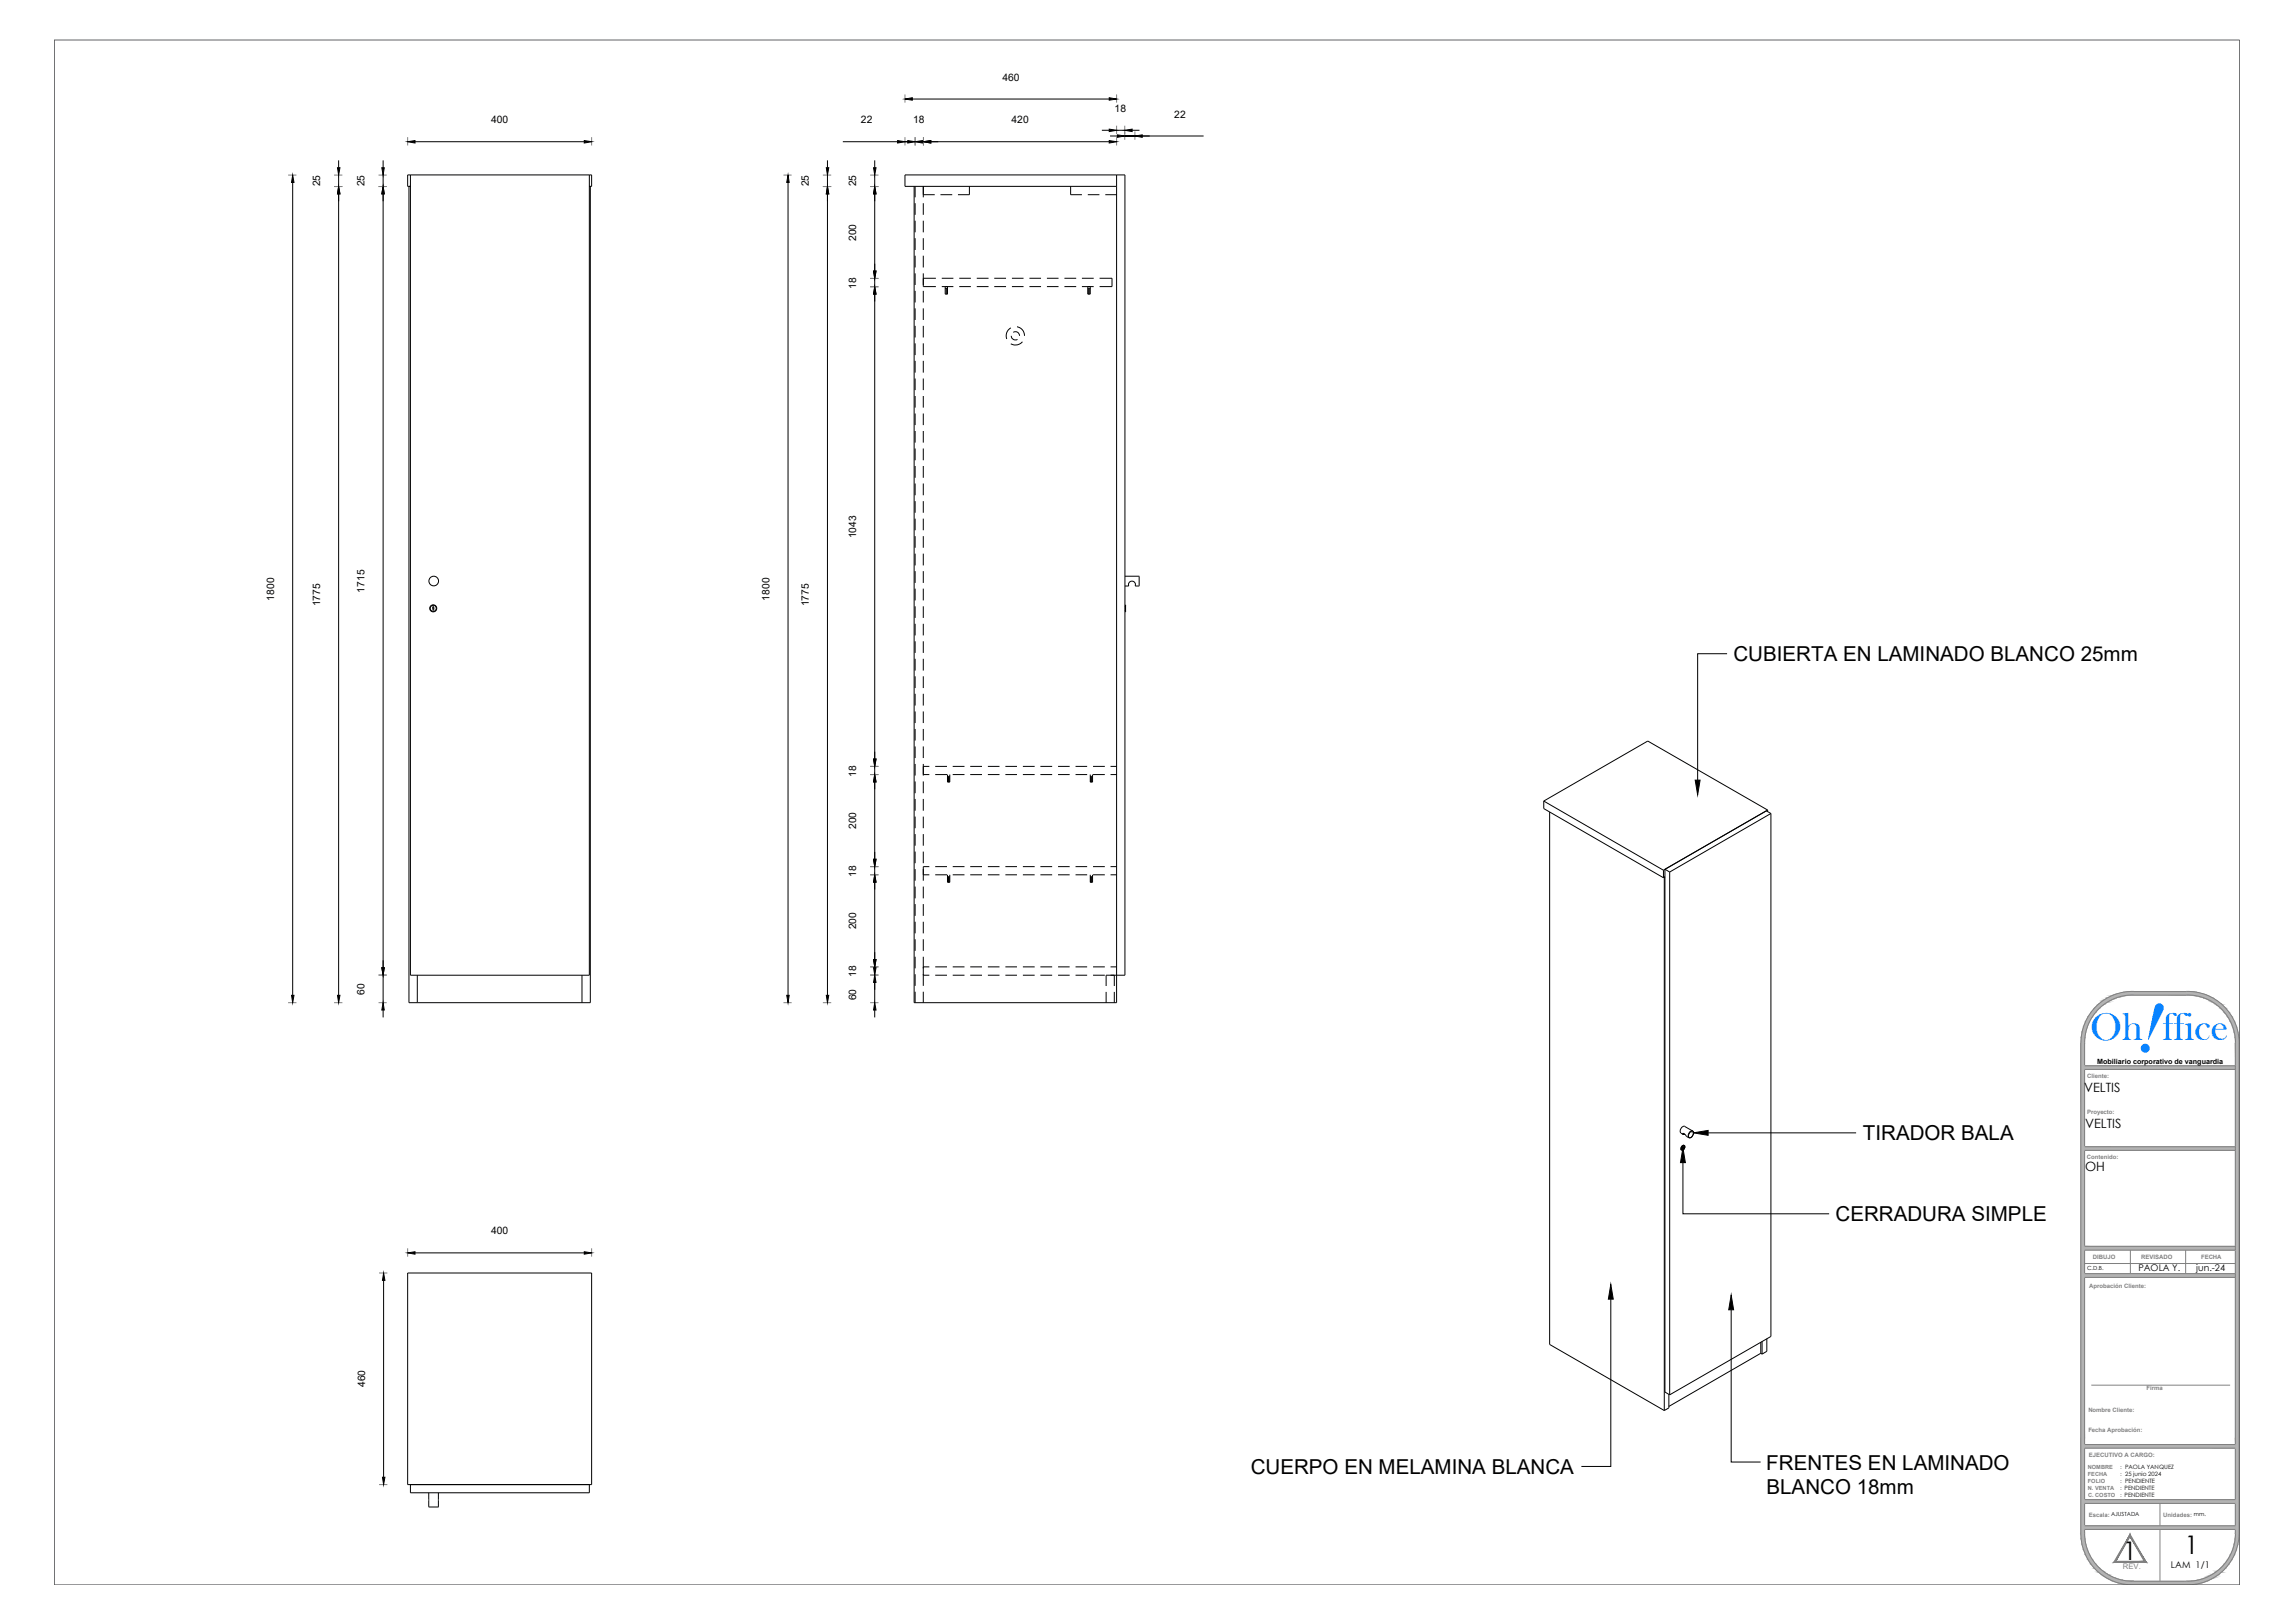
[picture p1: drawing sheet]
<svg xmlns="http://www.w3.org/2000/svg" width="594mm" height="420mm" viewBox="0 0 594 420" stroke-linecap="round" stroke-linejoin="round" font-family="sans-serif">
<defs><g id="words">
<text font-size="19.6" fill="#007fff" x="552.6" y="271.5" transform="rotate(19 552.6 271.5)">!</text>
<text font-size="10.2" fill="#007fff" x="541.1" y="269.2">Oh ffice</text>
<g font-size="6.6">
<text x="549.5" y="403.9">1</text>
<text x="565.5" y="402.3">1</text>
</g>
<g font-size="5.3">
<text x="448.7" y="171.1">CUBIERTA EN LAMINADO BLANCO 25mm</text>
<text x="482.2" y="295.2">TIRADOR BALA</text>
<text x="475.1" y="316.1">CERRADURA SIMPLE</text>
<text x="323.8" y="381.6">CUERPO EN MELAMINA BLANCA</text>
<text x="457.2" y="380.4">FRENTES EN LAMINADO</text>
<text x="457.3" y="386.8">BLANCO 18mm</text>
</g>
<g font-size="3.3">
<text x="539.5" y="282.6">VELTIS</text>
<text x="539.7" y="292">VELTIS</text>
<text x="539.7" y="303.2">OH</text>
</g>
<g font-size="2.7">
<text x="259.5" y="20.9">460</text>
<text x="288.5" y="28.9">18</text>
<text x="127.2" y="31.9">400</text>
<text x="222.9" y="31.9">22</text>
<text x="236.4" y="31.9">18</text>
<text x="261.9" y="31.9">420</text>
<text x="304" y="30.5">22</text>
<text x="82.9" y="48.2" transform="rotate(-90 82.9 48.2)">25</text>
<text x="94.4" y="48.2" transform="rotate(-90 94.4 48.2)">25</text>
<text x="209.4" y="48.2" transform="rotate(-90 209.4 48.2)">25</text>
<text x="221.6" y="48.2" transform="rotate(-90 221.6 48.2)">25</text>
<text x="221.6" y="62.4" transform="rotate(-90 221.6 62.4)">200</text>
<text x="221.6" y="74.7" transform="rotate(-90 221.6 74.7)">18</text>
<text x="221.6" y="139.3" transform="rotate(-90 221.6 139.3)">1043</text>
<text x="71" y="155.5" transform="rotate(-90 71 155.5)">1800</text>
<text x="94.4" y="153.4" transform="rotate(-90 94.4 153.4)">1715</text>
<text x="199.2" y="155.5" transform="rotate(-90 199.2 155.5)">1800</text>
<text x="82.9" y="157" transform="rotate(-90 82.9 157)">1775</text>
<text x="209.4" y="157" transform="rotate(-90 209.4 157)">1775</text>
<text x="221.6" y="201" transform="rotate(-90 221.6 201)">18</text>
<text x="221.6" y="214.6" transform="rotate(-90 221.6 214.6)">200</text>
<text x="221.6" y="227" transform="rotate(-90 221.6 227)">18</text>
<text x="221.6" y="240.6" transform="rotate(-90 221.6 240.6)">200</text>
<text x="94.4" y="257.5" transform="rotate(-90 94.4 257.5)">60</text>
<text x="221.6" y="252.9" transform="rotate(-90 221.6 252.9)">18</text>
<text x="221.6" y="259" transform="rotate(-90 221.6 259)">60</text>
<text x="127.2" y="319.6">400</text>
<text x="94.5" y="359.1" transform="rotate(-90 94.5 359.1)">460</text>
</g>
<g font-size="2.4">
<text x="553.5" y="329.1">PAOLA Y.</text>
<text x="568.5" y="329.1">jun.-24</text>
<text x="562" y="406">LAM 1/1</text>
</g>
<text font-size="2" fill="#808080" x="549.5" y="406.3">REV.</text>
<text font-size="1.9" x="542.9" y="275.4">Mobiliario corporativo de vanguardia</text>
<g font-size="1.5" fill="#808080">
<text x="540.3" y="279.2">Cliente:</text>
<text x="540.2" y="288.5">Proyecto:</text>
<text x="540.2" y="300">Contenido:</text>
<text x="541.8" y="326">DIBUJO</text>
<text x="554.3" y="326">REVISADO</text>
<text x="569.8" y="326">FECHA</text>
<text x="540.8" y="333.5">Aprobación Cliente:</text>
<text x="555.6" y="359.9">Firma</text>
<text x="540.6" y="365.7">Nombre Cliente:</text>
<text x="540.6" y="370.7">Fecha Aprobación:</text>
<text x="540.7" y="377.2">EJECUTIVO A CARGO:</text>
<text x="540.5" y="380.4">NOMBRE</text>
<text x="540.5" y="382.1">FECHA</text>
<text x="540.5" y="383.9">FOLIO</text>
<text x="548.8" y="380.4">: PAOLA YANQUEZ</text>
<text x="548.8" y="382.1">: 25 junio 2024</text>
<text x="548.8" y="383.9">: PENDIENTE</text>
<text x="540.5" y="385.6">N. VENTA</text>
<text x="540.5" y="387.4">C. COSTO</text>
<text x="548.8" y="385.6">: PENDIENTE</text>
<text x="548.8" y="387.4">: PENDIENTE</text>
<text x="540.7" y="392.7">Escala: AJUSTADA</text>
<text x="560" y="392.7">Unidades: mm.</text>
</g>
<text font-size="1.5" x="540.2" y="328.7">C.D.B.</text>
</g></defs>
<g fill="none" stroke="#808080" stroke-width=".26">
<path d="M552.4 257.6h13.5M552.4 257.6a12.4 12.4 0 0 0-12.8 12.4v127a12.4 12.4 0 0 0 12.8 12.3M552.4 256.7a13.3 13.3 0 0 0-13.7 13.3M552.4 256.7h13.5M565.9 256.7a13.3 13.3 0 0 1 13.7 13.3v127a13.3 13.3 0 0 1-13.7 13.3h-13.5a13.3 13.3 0 0 1-13.8-13.3v-127M565.9 257.6a12.4 12.4 0 0 1 12.8 12.4M539.6 275.9h39v.9h-39M578.6 270v127M539.6 296.9h39v.9h-39M539.6 322.7h39v.9h-39M539.6 329.7h39v1h-39M539.6 327.1h39"/>
<path d="M551.5 323.6v6.1M565.8 323.6v6.1M541.3 358.6h36M539.6 374h39M539.6 374.9h39M539.6 395.9h39M539.6 395h39M539.6 388.2h39M539.6 389.2h39M559.1 389.2v5.8M559.1 395.9v13.4M578.7 397a12.4 12.4 0 0 1-12.8 12.3h-13.5"/>
</g>
<g fill="#b3b3b3" stroke="#b3b3b3" stroke-width=".26">
<path d="M552.4 256.7h14.9zM551 256.7h16.3z"/>
<path d="M551 256.7l17.7 .2-1.4-.2zM549.6 256.9l1.4-.2 17.7 .2z"/>
<path d="M549.6 256.9l20.5 .3-1.4-.3zM548.2 257.2l1.4-.3 20.5 .3z"/>
<path d="M548.2 257.2l23 .4-1.1-.4zM547.1 257.6l1.1-.4 23 .4z"/>
<path d="M565.9 257.6l5.4 .1zM565.9 257.6l5.4 .1z"/>
<path d="M547.1 257.6h5.3zM546.9 257.7h4.1z"/>
<path d="M567.3 257.7h4.1zM567.3 257.7h4.1z"/>
<path d="M546.9 257.7h4.1zM546.8 257.7h3.9z"/>
<path d="M567.6 257.7l4.1 .2-.3-.2zM567.6 257.7l4.1 .2z"/>
<path d="M546.8 257.7l2.8 .2 1.1-.2zM546.5 257.9l.3-.2 2.8 .2z"/>
<path d="M568.7 257.9l3.8 .3-.8-.3zM568.7 257.9l3.8 .3h-2.5z"/>
<path d="M546.5 257.9l1.7 .3 1.4-.3zM545.7 258.2l.8-.3 1.7 .3z"/>
<path d="M570 258.2l2.7 .1zM570 258.2l2.7 .1z"/>
<path d="M545.7 258.2h2.5zM545.5 258.3h2.4z"/>
<path d="M570.3 258.3l3 .4-.6-.4zM570.3 258.3l3 .4h-1.9z"/>
<path d="M545.5 258.3l1.3 .4 1.1-.4zM544.9 258.7l.6-.4 1.3 .4z"/>
<path d="M571.4 258.7l2.5 .4-.6-.4zM571.4 258.7l2.5 .4h-1.9z"/>
<path d="M544.9 258.7l1.3 .4 .6-.4zM544.4 259.1l.5-.4 1.3 .4z"/>
<path d="M572 259.1l2.3 .3-.4-.3zM572 259.1l2.3 .3h-1.7z"/>
<path d="M544.4 259.1l1.2 .3 .6-.3zM543.9 259.4l.5-.3 1.2 .3z"/>
<path d="M572.6 259.4l2.4 .6-.7-.6zM572.6 259.4l2.4 .6h-1.5z"/>
<path d="M543.9 259.4l.9 .6 .8-.6zM543.2 260l.7-.6 .9 .6z"/>
<path d="M573.5 260l1.8 .2-.3-.2zM573.5 260l1.8 .2h-1.5z"/>
<path d="M543.2 260l1.2 .2 .4-.2zM543 260.2l.2-.2 1.2 .2z"/>
<path d="M573.8 260.2l2.3 .7-.8-.7zM573.8 260.2l2.3 .7h-1.4z"/>
<path d="M543 260.2l.5 .7 .9-.7zM543 260.2l.5 .7h-1.3z"/>
<path d="M574.7 260.9l1.5 .2-.1-.2zM574.7 260.9l1.5 .2h-1.3z"/>
<path d="M542.2 260.9l1.2 .2 .1-.2zM542.2 260.9l1.2 .2h-1.3z"/>
<path d="M574.9 261.1l2 .9-.7-.9zM574.9 261.1l2 .9h-1.2z"/>
<path d="M542.1 261.1l.4 .9 .9-.9zM542.1 261.1l.4 .9h-1.2z"/>
<path d="M575.7 262l1.3 .2zM575.7 262l1.3 .2z"/>
<path d="M541.3 262h1.2zM541.3 262l1.1 .2h-1.2z"/>
<path d="M575.8 262.2l2 1-.8-1zM575.8 262.2l2 1h-1.2z"/>
<path d="M541.2 262.2l.4 1 .8-1zM541.2 262.2l.4 1h-1.1z"/>
<path d="M576.6 263.2l1.2 .1zM576.6 263.2l1.2 .1z"/>
<path d="M540.5 263.2h1.1zM540.5 263.2l1.1 .1z"/>
<path d="M576.7 263.3l1.7 1.2-.6-1.2zM576.7 263.3l1.7 1.2h-1.1z"/>
<path d="M540.5 263.3l.4 1.2 .7-1.2zM540.5 263.3l.4 1.2h-1.1z"/>
<path d="M577.3 264.5h1.1zM577.3 264.5h1.1z"/>
<path d="M539.8 264.5h1.1zM539.8 264.5h1.1z"/>
<path d="M577.4 264.5l1.5 1.3-.5-1.3zM577.4 264.5l1.5 1.3h-1z"/>
<path d="M539.8 264.5l.5 1.3 .6-1.3zM539.8 264.5l.5 1.3h-1z"/>
<path d="M577.9 265.8h1zM577.9 265.8h1z"/>
<path d="M539.3 265.8h1zM539.3 265.8h1z"/>
<path d="M577.9 265.8l1.4 1.4-.4-1.4zM577.9 265.8l1.4 1.4h-1z"/>
<path d="M539.3 265.8l.6 1.4 .4-1.4zM539.3 265.8l.6 1.4h-1z"/>
<path d="M578.3 267.2h1zM578.3 267.2h1z"/>
<path d="M538.9 267.2h1zM538.9 267.2h1z"/>
<path d="M578.3 267.2l1.2 1.4-.2-1.4zM578.3 267.2l1.2 1.4h-.9z"/>
<path d="M538.9 267.2l.8 1.4 .2-1.4zM538.9 267.2l.8 1.4h-1z"/>
<path d="M578.6 268.6h.9zM578.6 268.6h.9z"/>
<path d="M538.7 268.6h1zM538.7 268.6h1z"/>
<path d="M578.6 268.6l1 1.4-.1-1.4zM578.6 268.6l1 1.4h-1z"/>
<path d="M538.7 268.6l.9 1.4 .1-1.4zM538.7 268.6l.9 1.4h-1z"/>
<path d="M578.6 270l1 102.3v-102.3zM578.6 270l1 102.3h-1z"/>
<path d="M538.6 270l1 102.3v-102.3zM538.6 270l1 102.3h-1z"/>
<path d="M578.6 372.3l1 24.7v-24.7zM578.6 372.3l1 24.7h-1z"/>
<path d="M538.6 372.3l1 24.7v-24.7zM538.6 372.3l1 24.7h-1z"/>
<path d="M578.6 397l.9 1.4 .1-1.4zM578.6 397l.9 1.4h-.9z"/>
<path d="M538.6 397l1.1 1.4-.1-1.4zM538.6 397l1.1 1.4h-1z"/>
<path d="M578.6 398.4h.9zM578.6 398.4h.9z"/>
<path d="M538.7 398.4h1zM538.7 398.4h1z"/>
<path d="M578.6 398.4l.7 1.4 .2-1.4zM578.6 398.4l.7 1.4h-1z"/>
<path d="M538.7 398.4l1.2 1.4-.2-1.4zM538.7 398.4l1.2 1.4h-1z"/>
<path d="M578.3 399.8h1zM578.3 399.8h1z"/>
<path d="M538.9 399.8h1zM538.9 399.8h1z"/>
<path d="M578.3 399.8l.6 1.3 .4-1.3zM578.3 399.8l.6 1.3h-1z"/>
<path d="M538.9 399.8l1.4 1.3-.4-1.3zM538.9 399.8l1.4 1.3h-1z"/>
<path d="M577.9 401.1l1 .1zM577.9 401.1l1 .1z"/>
<path d="M539.3 401.1l1 .1zM539.3 401.1l1 .1z"/>
<path d="M577.9 401.2l.5 1.2 .5-1.2zM577.9 401.2l.5 1.2h-1z"/>
<path d="M539.3 401.2l1.6 1.2-.6-1.2zM539.3 401.2l1.6 1.2h-1.1z"/>
<path d="M577.4 402.4h1zM577.4 402.4l1 .1z"/>
<path d="M539.8 402.4l1.1 .1zM539.8 402.4l1.1 .1z"/>
<path d="M577.3 402.5l.5 1.2 .6-1.2zM577.3 402.5l.5 1.2h-1.1z"/>
<path d="M539.8 402.5l1.8 1.2-.7-1.2zM539.8 402.5l1.8 1.2h-1.1z"/>
<path d="M576.7 403.7h1.1zM576.7 403.7l1.1 .1z"/>
<path d="M540.5 403.7l1.1 .1zM540.5 403.7l1.1 .1z"/>
<path d="M576.6 403.8l.4 1 .8-1zM576.6 403.8l.4 1h-1.2z"/>
<path d="M540.5 403.8l1.9 1-.8-1zM540.5 403.8l1.9 1h-1.2z"/>
<path d="M575.8 404.8h1.2zM575.8 404.8l1.1 .1h-1.2z"/>
<path d="M541.2 404.8l1.3 .1zM541.2 404.8l1.3 .1z"/>
<path d="M575.7 404.9l.5 1 .7-1zM575.7 404.9l.5 1h-1.3z"/>
<path d="M541.3 404.9l2.1 1-.9-1zM541.3 404.9l2.1 1h-1.3z"/>
<path d="M574.9 405.9l1.2 .1 .1-.1zM574.9 405.9l1.2 .1h-1.4z"/>
<path d="M542.1 405.9l1.4 .1-.1-.1zM542.1 405.9l1.4 .1h-1.3z"/>
<path d="M574.7 406l.6 .8 .8-.8zM573.8 406.8l.9-.8 .6 .8z"/>
<path d="M542.2 406l2.2 .8-.9-.8zM542.2 406l2.2 .8h-1.4z"/>
<path d="M573.8 406.8l1.2 .2 .3-.2zM573.5 407l.3-.2 1.2 .2z"/>
<path d="M543 406.8l1.8 .2-.4-.2zM543 406.8l1.8 .2h-1.6z"/>
<path d="M573.5 407l.8 .6 .7-.6zM572.6 407.6l.9-.6 .8 .6z"/>
<path d="M543.2 407l2.4 .6-.8-.6zM543.2 407l2.4 .6h-1.7z"/>
<path d="M572.6 407.6l1.3 .3 .4-.3zM572 407.9l.6-.3 1.3 .3z"/>
<path d="M543.9 407.6l2.3 .3-.6-.3zM543.9 407.6l2.3 .3h-1.8z"/>
<path d="M572 407.9l1.3 .3 .6-.3zM571.4 408.2l.6-.3 1.3 .3z"/>
<path d="M544.4 407.9l2.4 .3-.6-.3zM544.4 407.9l2.4 .3h-1.9z"/>
<path d="M571.4 408.2l1.3 .4 .6-.4zM570.3 408.6l1.1-.4 1.3 .4z"/>
<path d="M544.9 408.2l3 .4-1.1-.4zM544.9 408.2l3 .4h-2.4z"/>
<path d="M570.3 408.6h2.4zM570 408.8h2.5z"/>
<path d="M545.5 408.6l2.7 .2zM545.5 408.6l2.7 .2z"/>
<path d="M570 408.8l1.7 .3 .8-.3zM568.7 409.1l1.3-.3 1.7 .3z"/>
<path d="M545.7 408.8l3.9 .3-1.4-.3zM545.7 408.8l3.9 .3h-3.1z"/>
<path d="M568.7 409.1l2.7 .2 .3-.2zM567.6 409.3l1.1-.2 2.7 .2z"/>
<path d="M546.5 409.1l4.2 .2zM546.5 409.1l4.2 .2h-3.9z"/>
<path d="M567.6 409.3h3.8zM567.3 409.3h4z"/>
<path d="M546.8 409.3h4.2zM546.8 409.3h4.2z"/>
<path d="M567.3 409.3h4zM565.9 409.3h5.3z"/>
<path d="M546.9 409.3h5.5zM546.9 409.3h5.5z"/>
<path d="M547.1 409.3l23 .4 1.1-.4zM547.1 409.3l23 .4h-21.9z"/>
<path d="M548.2 409.7l20.5 .4 1.4-.4zM548.2 409.7l20.5 .4h-19.1z"/>
<path d="M549.6 410.1l17.7 .2 1.4-.2zM549.6 410.1l17.7 .2h-16.3z"/>
<path d="M551 410.3h16.3zM551 410.3h14.9z"/>
<path d="M539.6 322.7l39 .9v-.9zM539.6 322.7l39 .9h-39z"/>
<path d="M539.6 395l39 .9v-.9zM539.6 395l39 .9h-39z"/>
<path d="M539.6 329.7l39 1v-1zM539.6 329.7l39 1h-39z"/>
<path d="M539.6 388.2l39 1v-1zM539.6 388.2l39 1h-39z"/>
<path d="M539.6 296.9l39 .9v-.9zM539.6 296.9l39 .9h-39z"/>
<path d="M539.6 275.9l39 .9v-.9zM539.6 275.9l39 .9h-39z"/>
<path d="M539.6 374l39 .9v-.9zM539.6 374l39 .9h-39z"/>
</g>
<path d="M551.4 397.2v.6l4.2 6.7zM551.4 397.8l4.2 6.7-.5-.3zM547.1 404.5h8.5l-.5-.3zM547.1 404.5l.6-.3h7.4zM551.4 397.2l-4.3 7.3 .6-.3zM551.4 397.2v.6l-3.7 6.4z" fill="#808080" stroke="#808080" stroke-width=".26"/>
<path d="M14.1 10.4h565.6v399.9h-565.6z" fill="none" stroke="#636466" stroke-width=".26"/>
<g fill="none" stroke="#808080" stroke-width=".26">
<path d="M105.5 35.5v2.2M153.1 35.5v2.2M234.3 24.5v2.1M234.3 35.5v2.2M236.9 35.5v2.2M239 35.5v2.2M289 24.5v2.1M289 32.5v2.2M289 35.5v2.2M291.2 32.5v3.7M293.8 34v2.2M74.6 45.3h2.1"/>
<path d="M86.5 48.3h2.1M86.5 45.3h2.1M98 48.3h2.1M98 45.3h2.1M202.8 45.3h2.1M213 48.3h2.2M213 45.3h2.2M225.2 48.3h2.2M225.2 45.3h2.2M225.2 72.1h2.2M225.2 74.2h2.2M225.2 198.4h2.2"/>
<path d="M225.2 200.5h2.2M225.2 224.4h2.2M225.2 226.5h2.2M74.6 259.6h2.1M86.5 259.6h2.1M98 252.4h2.1M98 259.6h2.1M202.8 259.6h2.1M213 259.6h2.2M225.2 252.4h2.2M225.2 259.6h2.2M225.2 250.3h2.2"/>
<path d="M98.1 329.6h2.2M105.5 323.2v2.1M153.1 323.2v2.1M98.1 384.3h2.2"/>
</g>
<g fill="none" stroke="#000" stroke-width=".26">
<path d="M107.4 36.7h43.8M218.2 36.7h14.2M233.1 36.7h7.6M236.2 25.6h50.9M240.9 36.7h46.2M285.2 33.7h1.9M287.3 35.2h1.9M289 33.7h2.2M291.2 35.2h2.6h-2.6M293.1 33.7h1.9M293.8 35.2h17.8M75.8 47.2v210.5"/>
<path d="M87.7 41.5v1.9M87.7 45.3v3M87.7 50.2v207.5M99.2 41.5v1.9M99.2 45.3v3M99.2 50.2v200.3M204 47.2v210.5M214.2 41.5v1.9M214.2 45.3v3M214.2 50.2v207.5M226.4 41.5v1.9M226.4 45.3v3"/>
<path d="M226.4 50.2v20M226.4 72.1v2.1M226.4 76.1v120.4M447.1 169.2h-7.7v32.8M226.4 198.4v2.1M226.4 202.4v20M226.4 224.4v2.1M226.4 228.4v20M99.2 252.4v7.2M226.4 248.6v11M99.2 261.5v1.9M226.4 261.5v1.9"/>
<path d="M442.2 293.3h38.3M435.6 301v13.2h37.9M99.3 331.5v50.9M107.4 324.3h43.8M417 336.3v43.3h-7.7M448.1 339.1v39.4h7.6"/>
</g>
<g fill="#000" stroke="#000" stroke-width=".26">
<path d="M105.5 36.7l1.9-.3v.6zM151.2 36.4l1.9 .3-1.9 .3zM232.4 36.4l1.9 .3-1.9 .3zM235 36.4l1.9 .3-1.9 .3zM234.3 25.6l1.9-.3v.6zM236.9 36.7l1.9-.3v.6zM239 36.7l1.9-.3v.6zM287.1 36.4l1.9 .3-1.9 .3zM287.1 33.4l1.9 .3-1.9 .4zM287.1 25.3l1.9 .3-1.9 .3zM289.2 34.9l2 .3-2 .3zM291.2 33.7l1.9-.3v.7z"/>
<path d="M293.8 35.2l1.9-.3v.6zM75.8 45.3l.3 1.9h-.6zM87.7 48.3l.3 1.9h-.6zM87.4 43.4h.6l-.3 1.9zM99.2 48.3l.3 1.9h-.7zM98.8 43.4h.7l-.3 1.9zM204 45.3l.3 1.9h-.6zM214.2 48.3l.3 1.9h-.6zM213.9 43.4h.6l-.3 1.9zM226.4 48.3l.4 1.9h-.7zM226.1 43.4h.7l-.4 1.9zM226.1 70.2h.7l-.4 1.9z"/>
<path d="M226.4 74.2l.4 1.9h-.7zM226.1 196.5h.7l-.4 1.9zM226.4 200.5l.4 1.9h-.7zM438.8 202h1.3l-.7 3.8zM226.1 222.4h.7l-.4 2zM226.4 226.5l.4 1.9h-.7zM75.5 257.7h.6l-.3 1.9zM87.4 257.7h.6l-.3 1.9zM98.8 250.5h.7l-.3 1.9zM203.7 257.7h.6l-.3 1.9zM213.9 257.7h.6l-.3 1.9zM226.1 248.4h.7l-.4 1.9z"/>
<path d="M226.4 252.4l.4 1.9h-.7zM226.1 250.5h.7l-.4 1.9zM99.2 259.6l.3 1.9h-.7zM226.4 259.6l.4 1.9h-.7zM438.3 293.3l3.9-.7v1.3zM435.6 297.2l.7 3.8h-1.3zM99.3 329.6l.3 1.9h-.6zM105.5 324.3l1.9-.3v.7zM151.2 324l1.9 .3-1.9 .4zM417 332.5l.6 3.8h-1.3zM448.1 335.3l.7 3.8h-1.3zM99 382.4h.6l-.3 1.9z"/>
</g>
<!-- layer: MD_Visible -->
<g fill="none" stroke="#000" stroke-width=".26">
<path d="M105.9 48.2v211.4h46.9v-211.4M106.2 45.3v207.2h46.4v-207.2M106.2 48.2h-.7v-2.9h47.6v2.9h-.5M289 48.2h-54.7v-2.9h56.9v207.2h-2.2M289 45.3v214.3h-52.4v-211.4M112 157.3l.2 .1-.2 .2M112 157.3l.2-.3-.1 .3 .2 .1M112 157.5l.2 .2-.2 .3 .3-.2M112.2 157.5l.1 .2M112.3 157.5l-.1 .1M112.3 157.6v.1M112.3 157.3l.1 .2"/>
<path d="M291.2 149.2h3.7v2.4l-1 .1a.92 .92 0 0 0-.9-1.3 .92 .92 0 0 0-.8 1.3h-1M291.2 156.6v1.8M291.3 156.7l.1 .1M291.4 156.8v1.4M291.4 158.2l-.1 .1M399.6 207.4l26.9-15.6 31.1 17.9M399.6 207.4l31 17.9M399.6 207.4v1.9l31 17.9M401.1 210.2v137.9l29.7 17.1M457.6 209.7l-27 15.6M457.6 209.7v.4M458.4 210.6l-1.2-.7-26.2 15.1"/>
<path d="M458.4 210.6v135.4l-26.2 15.1M458.4 210.6l-26.2 15.1M430.6 227.2l.4-.2-.2 .1v138.1M430.6 225.3v1.9M431 225v135.4l1.2 .7M431 225l1.2 .7M432.2 225.7v135.4M108 252.5v7.1M150.7 252.5v7.1M435.1 293.3a1.12 1.12 0 0 1 1-1.7l2.1 1.2a1.06 1.06 0 0 1-.3 1.5 1.06 1.06 0 0 1-1.5-.3 .58 .58 0 0 0-.8-.4l.5 .1M435.1 293.4l.5 .3M435.2 297.8h.1"/>
<path d="M435.5 296.7l.4-.2a.7 .7 0 0 1 .1 .8 .7 .7 0 0 1-.8 .4v-.5zM435.6 297.1h.1M435.6 297.3h.1M435.6 297h.1M435.6 297.2l.1 .1M435.6 297h.2M435.6 297v.1M435.7 297h.1M435.7 297.3v.2v-.1M435.7 297.1l-.1 .2M435.7 297.3v.1M435.7 296.9l-.1 .2"/>
<path d="M435.7 297.2h.1M435.8 297l-.1 .2M436 296.6a.65 .65 0 0 0-.7 .4 .65 .65 0 0 0 .2 .7l.5-.3 .1-.4-.2-.4M436 296.5h-.1a.81 .81 0 0 0-.7 1.2M105.5 329.6h47.6v54.7h-47.6zM455.8 350.3l.3 .2M455.8 347.5v2.8M455.8 350.3l-23.8 13.8M456.1 347.3v3.2M457.4 346.6v3.2l-1.3 .7M432 361v3.5l-1.2 .7M106.2 384.3v2.1h46.4v-2.1"/>
<path d="M111 386.4v3.7M113.5 386.4v3.7h-2.4"/>
<circle cx="112.1" cy="157.5" r=".78"/>
<circle cx="112.1" cy="157.5" r=".91"/>
<circle cx="112.3" cy="150.4" r="1.25"/>
</g>
<!-- layer: MD_Hidden -->
<g fill="none" stroke="#000" stroke-width=".26">
<path d="M236.9 48.2v2.9M236.9 52.6v3M236.9 57.1v3M239 48.2v2.9M239 52.6v3M239 57.1v3M239 50.4h3M243.4 50.4h3.1M250.9 48.2v2.2h-2.9M277.1 48.2v2.2h3M281.6 50.4h3M286.1 50.4h2.9"/>
<path d="M236.9 61.7v3M236.9 66.2v3M236.9 70.8v3M236.9 75.3v3M236.9 79.8v3M239 61.7v3M239 66.2v3M239 70.8v3.4h3.3M239 75.3v3M239 79.8v3M239 72h3.3M243.8 72h3"/>
<path d="M243.8 74.2h3M244.7 74.2v1.9h.6v-1.9M244.7 74.7h.6M244.9 74.7v1.4M245.1 74.7v1.4M248.3 72h3M248.3 74.2h3M252.8 72h3.1M252.8 74.2h3.1M257.4 72h3M257.4 74.2h3M261.9 72h3.1"/>
<path d="M261.9 74.2h3.1M266.5 72h3M266.5 74.2h3M271 72h3M271 74.2h3M275.5 72h3.1M275.5 74.2h3.1M280.1 72h3M280.1 74.2h3M281.6 74.2v1.9h.6v-1.9M281.6 74.7h.6M281.7 74.7v1.4"/>
<path d="M282 74.7v1.4M284.6 72h3.3v2.2h-3.3M236.9 84.4v3M236.9 88.9v3M236.9 93.4v3.1M236.9 98v3M239 84.4v3M239 88.9v3M239 93.4v3.1M239 98v3M261.6 84.9a2.3 2.3 0 0 0-1 2.8M261.8 86.9a1.08 1.08 0 0 0 1.6 1"/>
<path d="M262.3 86a1.1 1.1 0 0 1 1.6 .9M263.3 84.6a2.28 2.28 0 0 1 1.9 2.3M264.7 88.5a2.34 2.34 0 0 1-3.1 .5M236.9 102.5v3M236.9 107v3.1M236.9 111.6v3M236.9 116.1v3.1M239 102.5v3M239 107v3.1M239 111.6v3M239 116.1v3.1M236.9 120.6v3.1"/>
<path d="M236.9 125.2v3M236.9 129.7v3M236.9 134.3v3M236.9 138.8v3M239 120.6v3.1M239 125.2v3M239 129.7v3M239 134.3v3M239 138.8v3M236.9 143.3v3.1M236.9 147.9v3M236.9 152.4v3"/>
<path d="M236.9 157v3M239 143.3v3.1M239 147.9v3M239 152.4v3M239 157v3M291.2 157h.2M291.2 157.3h.2M291.2 158h.2M291.2 157.4h.2M236.9 161.5v3M236.9 166v3M236.9 170.5v3.1"/>
<path d="M236.9 175.1v3M236.9 179.6v3.1M239 161.5v3M239 166v3M239 170.5v3.1M239 175.1v3M239 179.6v3.1M236.9 184.2v3M236.9 188.7v3M236.9 193.2v3M236.9 197.8v3M239 184.2v3"/>
<path d="M239 188.7v3M239 193.2v3M239 197.8v3M239 198.4h1.6M242.1 198.4h3M246.6 198.4h3.1M251.1 198.4h3.1M255.7 198.4h3M260.3 198.4h3M264.8 198.4h3M269.3 198.4h3.1M273.9 198.4h3"/>
<path d="M278.4 198.4h3M282.9 198.4h3.1M287.5 198.4h1.5M236.9 202.3v3M236.9 206.8v3.1M236.9 211.4v3M236.9 215.9v3M239 202.3v3M239 206.8v3.1M239 211.4v3M239 215.9v3M239 200.5h1.6"/>
<path d="M242.1 200.5h3M245.3 200.5v2h.6v-2M245.3 201h.6M245.5 201v1.5M245.7 201v1.5M246.6 200.5h3.1M251.1 200.5h3.1M255.7 200.5h3M260.3 200.5h3M264.8 200.5h3M269.3 200.5h3.1M273.9 200.5h3"/>
<path d="M278.4 200.5h3M282.2 200.5v2h.6v-2M282.2 201h.6M282.3 201v1.5M282.6 201v1.5M282.9 200.5h3.1M287.5 200.5h1.5M236.9 220.5v3M236.9 225v3M236.9 229.5v3.1M236.9 234v3.1M236.9 238.6v3"/>
<path d="M239 220.5v3M239 229.5v3.1M239 234v3.1M239 238.6v3M239 226.5h1.6M240.6 224.4h-1.6v3.6M242.1 226.5h3M242.1 224.4h3M245.3 226.9h.6M245.3 226.5v1.9h.6v-1.9M245.5 226.9v1.5M245.7 226.9v1.5"/>
<path d="M246.6 226.5h3.1M246.6 224.4h3.1M251.1 226.5h3.1M251.1 224.4h3.1M255.7 226.5h3M255.7 224.4h3M260.3 226.5h3M260.3 224.4h3M264.8 226.5h3M264.8 224.4h3M269.3 226.5h3.1M269.3 224.4h3.1"/>
<path d="M273.9 226.5h3M273.9 224.4h3M278.4 226.5h3M278.4 224.4h3M282.2 226.9h.6M282.2 226.5v1.9h.6v-1.9M282.3 226.9v1.5M282.6 226.9v1.5M282.9 226.5h3.1M282.9 224.4h3.1M287.5 226.5h1.5M287.5 224.4h1.5"/>
<path d="M236.9 243.1v3.1M236.9 247.7v3M236.9 252.2v3M236.9 256.7v2.9M239 243.1v3.1M239 247.7v7.5M239 256.7v2.9M239 252.5h1.6M239 250.3h1.6M242.1 252.5h3M242.1 250.3h3M246.6 252.5h3.1"/>
<path d="M246.6 250.3h3.1M251.1 252.5h3.1M251.1 250.3h3.1M255.7 252.5h3M255.7 250.3h3M260.3 252.5h3M260.3 250.3h3M264.8 252.5h3M264.8 250.3h3M269.3 252.5h3.1M269.3 250.3h3.1M273.9 252.5h3"/>
<path d="M273.9 250.3h3M278.4 252.5h3M278.4 250.3h3M282.9 252.5h3.1M282.9 250.3h3.1M286.3 256.8v2.8M287.5 250.3h1.5M288.4 252.5v2.8M288.4 256.8v2.8M289 252.5h-2.7v2.8"/>
</g>
<!-- layer: MD_Visible Narrow -->
<path d="M435.5 296.9l.4-.2 .2 .2-.2 .6-.4 .2-.2-.3zM435.6 297.1h.1M435.6 297.3h.1M435.6 297l.2 .1M435.6 297.2h.1M435.6 297.3h.2M437.5 293.1l.7-.3a1.12 1.12 0 0 1-.9 1.7 .96 .96 0 0 1 .2-1.4zM438.2 292.8a1.15 1.15 0 0 0-1 1.7" fill="none" stroke="#000" stroke-width=".26"/>
<use href="#words"/>
</svg>
